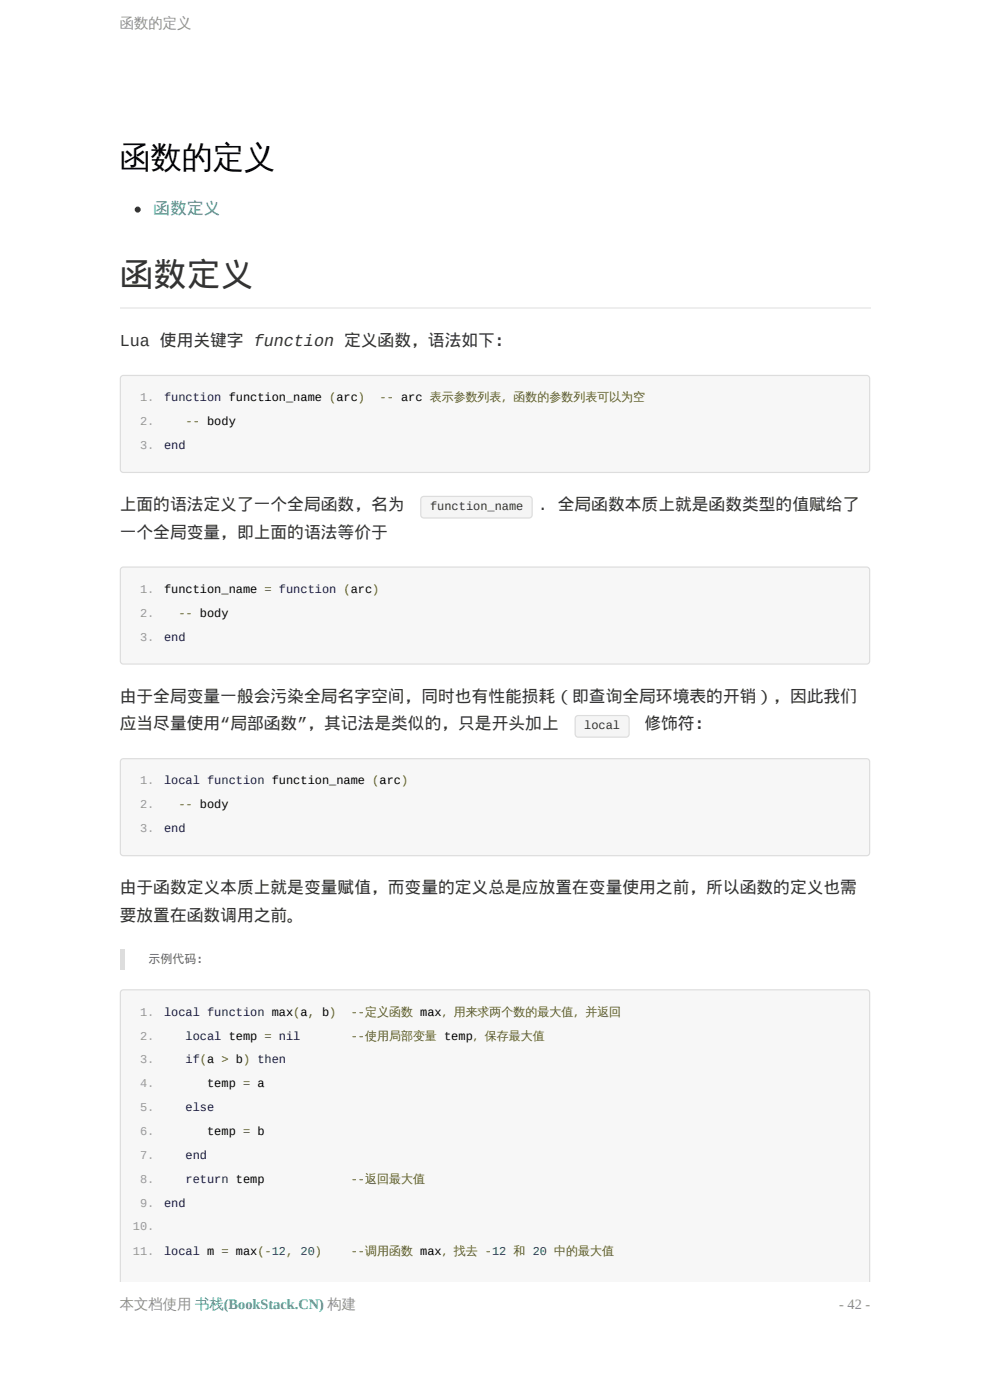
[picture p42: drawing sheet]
<svg xmlns="http://www.w3.org/2000/svg" width="210mm" height="297mm" viewBox="0 0 210 297" stroke-linecap="round" stroke-linejoin="round" font-family="sans-serif">
<defs><g id="words">
<text font-size="7.1" fill="#333" x="25.4" y="60.7">函数定义</text>
<text font-size="6.6" x="25.4" y="35.6">函数的定义</text>
<text font-size="3.6" fill="#4183c4" x="32.5" y="45.5">函数定义</text>
<g font-size="3.6" fill="#333">
<text x="25.4" y="73.4">Lua 使用关键字 function 定义函数，语法如下：</text>
<text x="25.4" y="108.2">上面的语法定义了一个全局函数，名为</text>
<text x="114.1" y="108.2">. 全局函数本质上就是函数类型的值赋给了</text>
<text x="25.4" y="114.1">一个全局变量，即上面的语法等价于</text>
<text x="25.4" y="148.9">由于全局变量一般会污染全局名字空间，同时也有性能损耗（即查询全局环境表的开销），因此我们</text>
<text x="25.4" y="154.7">应当尽量使用“局部函数”，其记法是类似的，只是开头加上</text>
<text x="136.7" y="154.7">修饰符：</text>
<text x="25.4" y="189.5">由于函数定义本质上就是变量赋值，而变量的定义总是应放置在变量使用之前，所以函数的定义也需</text>
<text x="25.4" y="195.4">要放置在函数调用之前。</text>
</g>
<g font-size="3" fill="#8e8e8e">
<text x="25.4" y="5.8">函数的定义</text>
<text x="25.4" y="277.7">本文档使用 书栈(BookStack.CN) 构建</text>
<text x="178" y="277.7">- 42 -</text>
</g>
<g font-size="2.5" fill="#999">
<text x="29.7" y="85.1">1.</text>
<text x="29.7" y="90.2">2.</text>
<text x="29.7" y="95.3">3.</text>
<text x="29.7" y="125.8">1.</text>
<text x="29.7" y="130.8">2.</text>
<text x="29.7" y="135.9">3.</text>
<text x="29.7" y="166.4">1.</text>
<text x="29.7" y="171.5">2.</text>
<text x="29.7" y="176.6">3.</text>
<text x="29.7" y="215.4">1.</text>
<text x="29.7" y="220.5">2.</text>
<text x="29.7" y="225.6">3.</text>
<text x="29.7" y="230.7">4.</text>
<text x="29.7" y="235.8">5.</text>
<text x="29.7" y="240.9">6.</text>
<text x="29.7" y="245.9">7.</text>
<text x="29.7" y="251">8.</text>
<text x="29.7" y="256.1">9.</text>
<text x="28.2" y="260.9">10.</text>
<text x="28.2" y="266.3">11.</text>
</g>
<g font-size="2.5" fill="#008">
<text x="34.8" y="85.1">function function_name (arc)</text>
<text x="34.8" y="95.3">end</text>
<text x="34.8" y="135.9">end</text>
<text x="34.8" y="166.4">local function function_name (arc)</text>
<text x="34.8" y="176.6">end</text>
<text x="34.8" y="215.4">local function max(a, b)</text>
<text x="39.4" y="220.5">local temp = nil</text>
<text x="39.4" y="225.6">if(a &gt; b) then</text>
<text x="39.4" y="235.8">else</text>
<text x="39.4" y="245.9">end</text>
<text x="39.4" y="251">return temp</text>
<text x="34.8" y="256.1">end</text>
<text x="34.8" y="266.3">local m = max(-12, 20)</text>
</g>
<g font-size="2.5" fill="#660">
<text x="80.5" y="85.1">-- arc 表示参数列表，函数的参数列表可以为空</text>
<text x="39.4" y="90.2">-- body</text>
<text x="37.8" y="130.8">-- body</text>
<text x="37.8" y="171.5">-- body</text>
<text x="74.4" y="215.4">--定义函数 max，用来求两个数的最大值，并返回</text>
<text x="74.4" y="220.5">--使用局部变量 temp，保存最大值</text>
<text x="74.4" y="251">--返回最大值</text>
<text x="74.4" y="266.3">--调用函数 max，找去 -12 和 20 中的最大值</text>
</g>
<g font-size="2.5" fill="#333">
<text x="91.2" y="108.2">function_name</text>
<text x="123.9" y="154.7">local</text>
</g>
<g font-size="2.5">
<text x="34.8" y="125.8">function_name = function (arc)</text>
<text x="43.9" y="230.7">temp = a</text>
<text x="43.9" y="240.9">temp = b</text>
</g>
<text font-size="2.5" fill="#666" x="31.5" y="204.3">示例代码：</text>
</g></defs>
<path d="M25.6 79.7l.6-.2h157.6a.76 .76 0 0 1 .8 .8v19.3a.76 .76 0 0 1-.8 .8h-157.6a.76 .76 0 0 1-.8-.8v-19.3zM26.2 80.1l157.4-.1 .2 .1 .3 .4v18.8l-.1 .3-.4 .2h-157.2l-.4-.2-.1-.3v-18.8z" fill-rule="evenodd" fill="#ddd"/>
<path d="M25.9 79.8h157.9h.3l.2 .5v19.3v.2l-.5 .3h-157.6l-.5-.3v-.2v-19.3z" fill-rule="evenodd" fill="#f7f7f7"/>
<path d="M25.6 120.4l.6-.2h157.6a.76 .76 0 0 1 .8 .7v19.3a.76 .76 0 0 1-.8 .8h-157.6a.76 .76 0 0 1-.8-.8v-19.3zM26.2 120.7h157.4h.2l.3 .5v18.8l-.1 .2-.4 .3h-157.2l-.4-.3-.1-.2v-18.8z" fill-rule="evenodd" fill="#ddd"/>
<path d="M25.9 120.5l157.9-.1 .3 .1 .2 .4v19.3v.3l-.5 .3h-157.6l-.5-.3v-.3v-19.3z" fill-rule="evenodd" fill="#f7f7f7"/>
<path d="M25.6 161l.6-.2h157.6a.76 .76 0 0 1 .8 .8v19.3a.76 .76 0 0 1-.8 .8h-157.6a.76 .76 0 0 1-.8-.8v-19.3zM26.2 161.4l157.4-.1 .2 .1 .3 .4v18.8l-.1 .3-.4 .2h-157.2l-.4-.2-.1-.3v-18.8z" fill-rule="evenodd" fill="#ddd"/>
<path d="M25.9 161.1h157.9h.3l.2 .5v19.3v.2l-.5 .3h-157.6l-.5-.3v-.2v-19.3z" fill-rule="evenodd" fill="#f7f7f7"/>
<path d="M25.4 201.5h1v4.3h-1z" fill="#ddd"/>
<path d="M25.6 210.1l.6-.2h157.6a.76 .76 0 0 1 .8 .7v61.3h-159.2v-61.3zM26.2 210.4h157.6l.3 .5v61h-158.2v-61z" fill-rule="evenodd" fill="#ddd"/>
<path d="M25.9 210.2h158.2l.2 .4v61.3h-158.6v-61.3z" fill-rule="evenodd" fill="#f7f7f7"/>
<circle cx="29.2" cy="44.5" r=".51" fill="#333" stroke="#333" stroke-width=".25"/>
<g fill="#ddd">
<path d="M89.4 105.4l.5-.2h22.3a.76 .76 0 0 1 .8 .7v3.3a.76 .76 0 0 1-.8 .8h-22.3a.76 .76 0 0 1-.8-.8v-3.3zM89.6 105.5l22.6-.1 .3 .1 .2 .4v3.3v.3l-.5 .3h-22.3l-.4-.3-.1-.3v-3.3z" fill-rule="evenodd"/>
<path d="M122.1 151.9l.5-.2h10.2a.76 .76 0 0 1 .8 .7v3.3a.76 .76 0 0 1-.8 .8h-10.2a.76 .76 0 0 1-.7-.8v-3.3zM122.4 152h10.7l.2 .4-.1 3.6-.4 .2h-10.4l-.3-.5v-3.3z" fill-rule="evenodd"/>
</g>
<path d="M25.4 65.4h159.2" fill="none" stroke="#eee" stroke-width=".25"/>
<use href="#words"/>
</svg>
